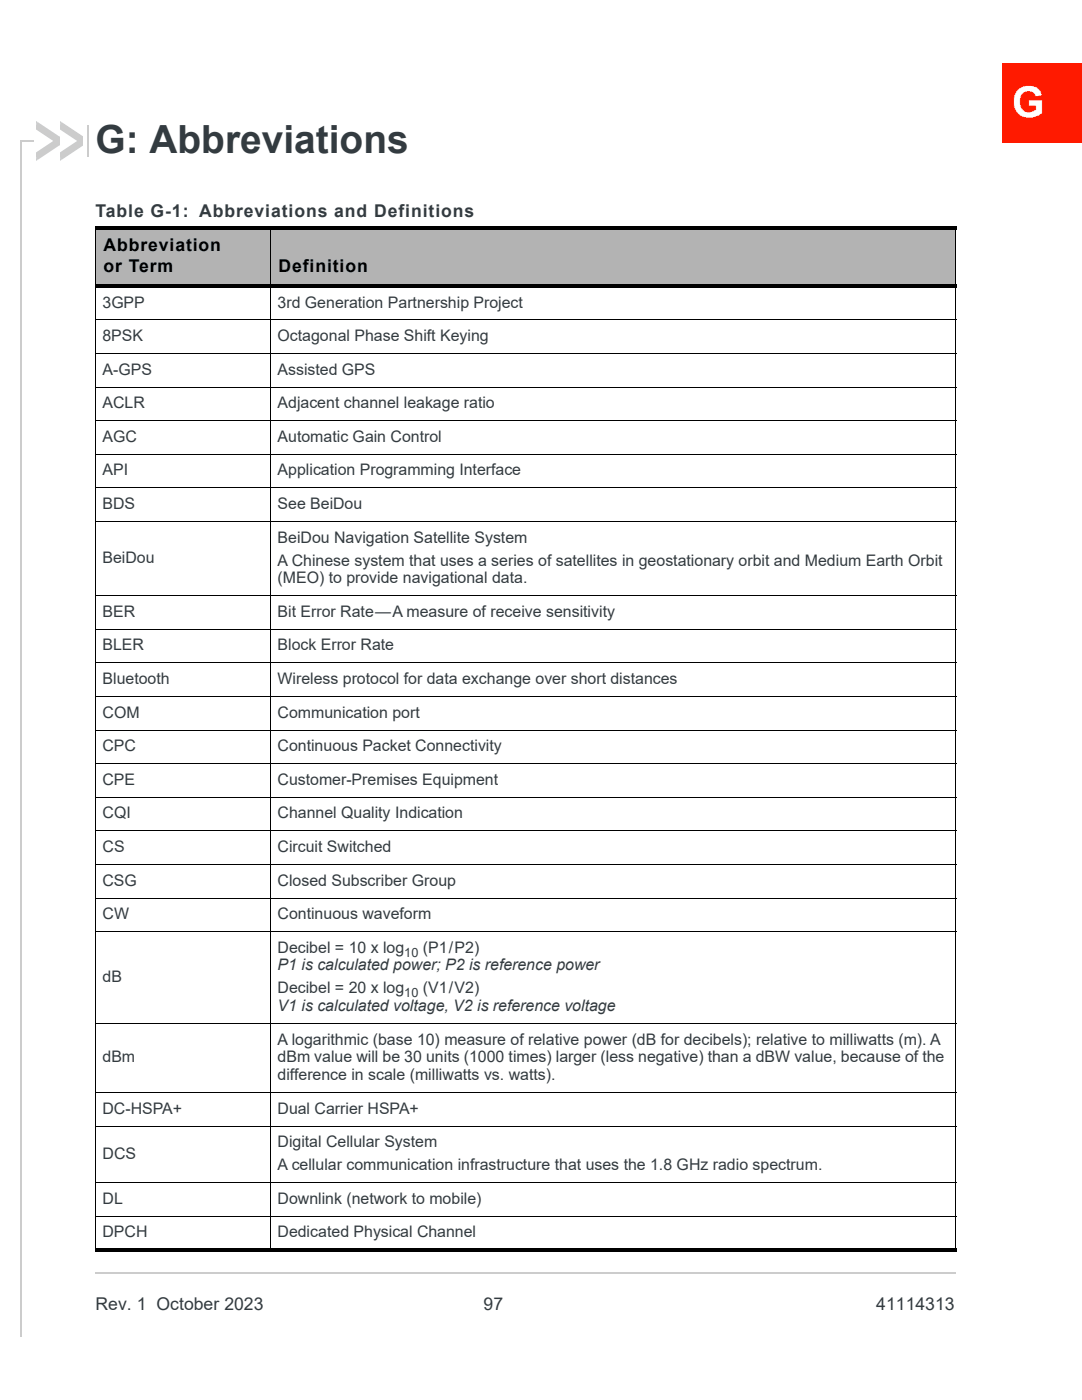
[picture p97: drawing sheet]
<svg xmlns="http://www.w3.org/2000/svg" width="216mm" height="279mm" viewBox="0 0 216 279" stroke-linecap="round" stroke-linejoin="round" font-family="sans-serif">
<defs><g id="words">
<text font-size="8.5" fill="#fff" x="201.9" y="23.4">G</text>
<text font-size="7.7" fill="#333b40" x="19" y="30.6">G: Abbreviations</text>
<g font-size="3.5" fill="#333b40">
<text x="19" y="43.3">Table G-1: Abbreviations and Definitions</text>
<text x="19" y="261.4">Rev. 1 October 2023</text>
<text x="96.5" y="261.4">97</text>
<text x="174.8" y="261.4">41114313</text>
</g>
<g font-size="3.5">
<text x="20.6" y="50.1">Abbreviation</text>
<text x="20.6" y="54.4">or Term</text>
<text x="55.6" y="54.4">Definition</text>
</g>
<g font-size="3.2" fill="#333b40">
<text x="20.4" y="61.4">3GPP</text>
<text x="55.4" y="61.4">3rd Generation Partnership Project</text>
<text x="20.4" y="68.1">8PSK</text>
<text x="55.4" y="68.1">Octagonal Phase Shift Keying</text>
<text x="20.4" y="74.8">A-GPS</text>
<text x="55.4" y="74.8">Assisted GPS</text>
<text x="20.4" y="81.5">ACLR</text>
<text x="55.4" y="81.5">Adjacent channel leakage ratio</text>
<text x="20.4" y="88.2">AGC</text>
<text x="55.4" y="88.2">Automatic Gain Control</text>
<text x="20.4" y="94.9">API</text>
<text x="55.4" y="94.9">Application Programming Interface</text>
<text x="20.4" y="101.6">BDS</text>
<text x="55.4" y="101.6">See BeiDou</text>
<text x="20.4" y="112.4">BeiDou</text>
<text x="55.4" y="108.3">BeiDou Navigation Satellite System</text>
<text x="55.4" y="112.9">A Chinese system that uses a series of satellites in geostationary orbit and Medium Earth Orbit</text>
<text x="55.4" y="116.4">(MEO) to provide navigational data.</text>
<text x="20.4" y="123.1">BER</text>
<text x="55.4" y="123.1">Bit Error Rate—A measure of receive sensitivity</text>
<text x="20.4" y="129.8">BLER</text>
<text x="55.4" y="129.8">Block Error Rate</text>
<text x="20.4" y="136.5">Bluetooth</text>
<text x="55.4" y="136.5">Wireless protocol for data exchange over short distances</text>
<text x="20.4" y="143.2">COM</text>
<text x="55.4" y="143.2">Communication port</text>
<text x="20.4" y="149.9">CPC</text>
<text x="55.4" y="149.9">Continuous Packet Connectivity</text>
<text x="20.4" y="156.6">CPE</text>
<text x="55.4" y="156.6">Customer-Premises Equipment</text>
<text x="20.4" y="163.3">CQI</text>
<text x="55.4" y="163.3">Channel Quality Indication</text>
<text x="20.4" y="170">CS</text>
<text x="55.4" y="170">Circuit Switched</text>
<text x="20.4" y="176.7">CSG</text>
<text x="55.4" y="176.7">Closed Subscriber Group</text>
<text x="20.4" y="183.5">CW</text>
<text x="55.4" y="183.5">Continuous waveform</text>
<text x="55.4" y="190.1">Decibel = 10 x log</text>
<text x="84.4" y="190.1">(P1/P2)</text>
<text x="20.4" y="196">dB</text>
<text x="55.4" y="193.7">P1 is calculated power; P2 is reference power</text>
<text x="55.4" y="198.3">Decibel = 20 x log</text>
<text x="55.4" y="201.8">V1 is calculated voltage, V2 is reference voltage</text>
<text x="84.4" y="198.3">(V1/V2)</text>
<text x="55.4" y="208.5">A logarithmic (base 10) measure of relative power (dB for decibels); relative to milliwatts (m). A</text>
<text x="20.4" y="212">dBm</text>
<text x="55.4" y="212">dBm value will be 30 units (1000 times) larger (less negative) than a dBW value, because of the</text>
<text x="55.4" y="215.5">difference in scale (milliwatts vs. watts).</text>
<text x="20.4" y="222.2">DC-HSPA+</text>
<text x="55.4" y="222.2">Dual Carrier HSPA+</text>
<text x="20.4" y="231.2">DCS</text>
<text x="55.4" y="229">Digital Cellular System</text>
<text x="55.4" y="233.6">A cellular communication infrastructure that uses the 1.8 GHz radio spectrum.</text>
<text x="20.4" y="240.2">DL</text>
<text x="55.4" y="240.2">Downlink (network to mobile)</text>
<text x="20.4" y="247">DPCH</text>
<text x="55.4" y="247">Dedicated Physical Channel</text>
</g>
<g font-size="2.5" fill="#333b40">
<text x="80.7" y="190.9">10</text>
<text x="80.7" y="199.1">10</text>
</g>
</g></defs>
<path d="M200 12.7h15.9v15.9h-15.9z" fill="#ff1a00"/>
<g fill="#ccc">
<path d="M11.7 24l.6 .4-.8 1.1-.6-.3z"/>
<path d="M17.1 27.5l.6 .4-.8 1.2-.6-.4z"/>
<path d="M12.3 24.4l4.8 3.1-.8 1.2-4.8-3.2z"/>
<path d="M16.3 27.5l.6-.3 .8 1.1-.6 .4z"/>
<path d="M10.9 31.1l.6-.4 .8 1.2-.6 .4z"/>
<path d="M11.5 30.7l4.8-3.2 .8 1.2-4.8 3.2z"/>
</g>
<g fill="#fff">
<path d="M16.7 23.4h1.5v9.5h-1.5z"/>
<path d="M10.3 23.4h1.6v9.5h-1.6z"/>
</g>
<path d="M6.8 28.1h-2.6v238.6M17.6 25v6.3" fill="none" stroke="#ccc" stroke-width=".36"/>
<g fill="#ccc">
<path d="M6.9 24l.6 .4-.7 1.1-.6-.3z"/>
<path d="M12.3 27.5l.6 .4-.8 1.2-.6-.4z"/>
<path d="M7.5 24.4l4.8 3.1-.8 1.2-4.7-3.2z"/>
<path d="M11.5 27.5l.6-.3 .8 1.1-.6 .4z"/>
<path d="M6.2 31.1l.6-.4 .7 1.2-.6 .4z"/>
<path d="M6.8 30.7l4.7-3.2 .8 1.2-4.8 3.2z"/>
</g>
<g fill="#fff">
<path d="M6.3 23.4h.8v3.3h-.8z"/>
<path d="M11.9 27.1h1.2v2.2h-1.2z"/>
<path d="M6.2 29.5h.8v3.4h-.8z"/>
</g>
<path d="M18.9 253.8h.1v.4h-.1z" fill="#ccc"/>
<path d="M19 254h171.7" fill="none" stroke="#ccc" stroke-width=".36"/>
<g fill="#b3b3b3">
<path d="M19 45.5h35v11.7h-35z"/>
<path d="M54 45.5h136.7v11.7h-136.7z"/>
</g>
<g fill="#fff">
<path d="M19 57.2h35v6.7h-35z"/>
<path d="M54 57.2h136.7v6.7h-136.7z"/>
<path d="M19 63.9h35v6.6h-35z"/>
<path d="M54 63.9h136.7v6.6h-136.7z"/>
<path d="M19 70.5h35v6.8h-35z"/>
<path d="M54 70.5h136.7v6.8h-136.7z"/>
<path d="M19 77.3h35v6.7h-35z"/>
<path d="M54 77.3h136.7v6.7h-136.7z"/>
<path d="M19 84h35v6.7h-35z"/>
<path d="M54 84h136.7v6.7h-136.7z"/>
<path d="M19 90.7h35v6.7h-35z"/>
<path d="M54 90.7h136.7v6.7h-136.7z"/>
<path d="M19 97.4h35v6.7h-35z"/>
<path d="M54 97.4h136.7v6.7h-136.7z"/>
<path d="M19 104.1h35v14.8h-35z"/>
<path d="M54 104.1h136.7v14.8h-136.7z"/>
<path d="M19 118.9h35v6.7h-35z"/>
<path d="M54 118.9h136.7v6.7h-136.7z"/>
<path d="M19 125.6h35v6.7h-35z"/>
<path d="M54 125.6h136.7v6.7h-136.7z"/>
<path d="M19 132.3h35v6.7h-35z"/>
<path d="M54 132.3h136.7v6.7h-136.7z"/>
<path d="M19 139h35v6.7h-35z"/>
<path d="M54 139h136.7v6.7h-136.7z"/>
<path d="M19 145.7h35v6.7h-35z"/>
<path d="M54 145.7h136.7v6.7h-136.7z"/>
<path d="M19 152.4h35v6.7h-35z"/>
<path d="M54 152.4h136.7v6.7h-136.7z"/>
<path d="M19 159.1h35v6.7h-35z"/>
<path d="M54 159.1h136.7v6.7h-136.7z"/>
<path d="M19 165.8h35v6.7h-35z"/>
<path d="M54 165.8h136.7v6.7h-136.7z"/>
<path d="M19 172.5h35v6.7h-35z"/>
<path d="M54 172.5h136.7v6.7h-136.7z"/>
<path d="M19 179.2h35v6.7h-35z"/>
<path d="M54 179.2h136.7v6.7h-136.7z"/>
<path d="M19 185.9h35v18.4h-35z"/>
<path d="M54 185.9h136.7v18.4h-136.7z"/>
<path d="M19 204.3h35v13.7h-35z"/>
<path d="M54 204.3h136.7v13.7h-136.7z"/>
<path d="M19 218h35v6.7h-35z"/>
<path d="M54 218h136.7v6.7h-136.7z"/>
<path d="M19 224.7h35v11.3h-35z"/>
<path d="M54 224.7h136.7v11.3h-136.7z"/>
<path d="M19 236h35v6.7h-35z"/>
<path d="M54 236h136.7v6.7h-136.7z"/>
<path d="M19 242.7h35v6.7h-35z"/>
<path d="M54 242.7h136.7v6.7h-136.7z"/>
</g>
<g fill="none" stroke="#000" stroke-width=".2">
<path d="M19 45.8v203.3M54 45.1v204.7M190.7 45.8v203.3M19 63.9h171.8M19 70.5h171.8M19 77.3h171.8M19 84h171.8M19 90.7h171.8M19 97.4h171.8M19 104.1h171.8M19 118.9h171.8M19 125.6h171.8"/>
<path d="M19 132.3h171.8M19 139h171.8M19 145.7h171.8M19 152.4h171.8M19 159.1h171.8M19 165.8h171.8M19 172.5h171.8M19 179.2h171.8M19 185.9h171.8M19 204.3h171.8M19 218h171.8M19 224.7h171.8"/>
<path d="M19 236h171.8M19 242.7h171.8"/>
</g>
<path d="M19 45.2h171.8v.7h-171.8zM19 56.8h171.8v.7h-171.8zM19 249.1h171.8v.7h-171.8z" fill="#000"/>
<use href="#words"/>
</svg>
